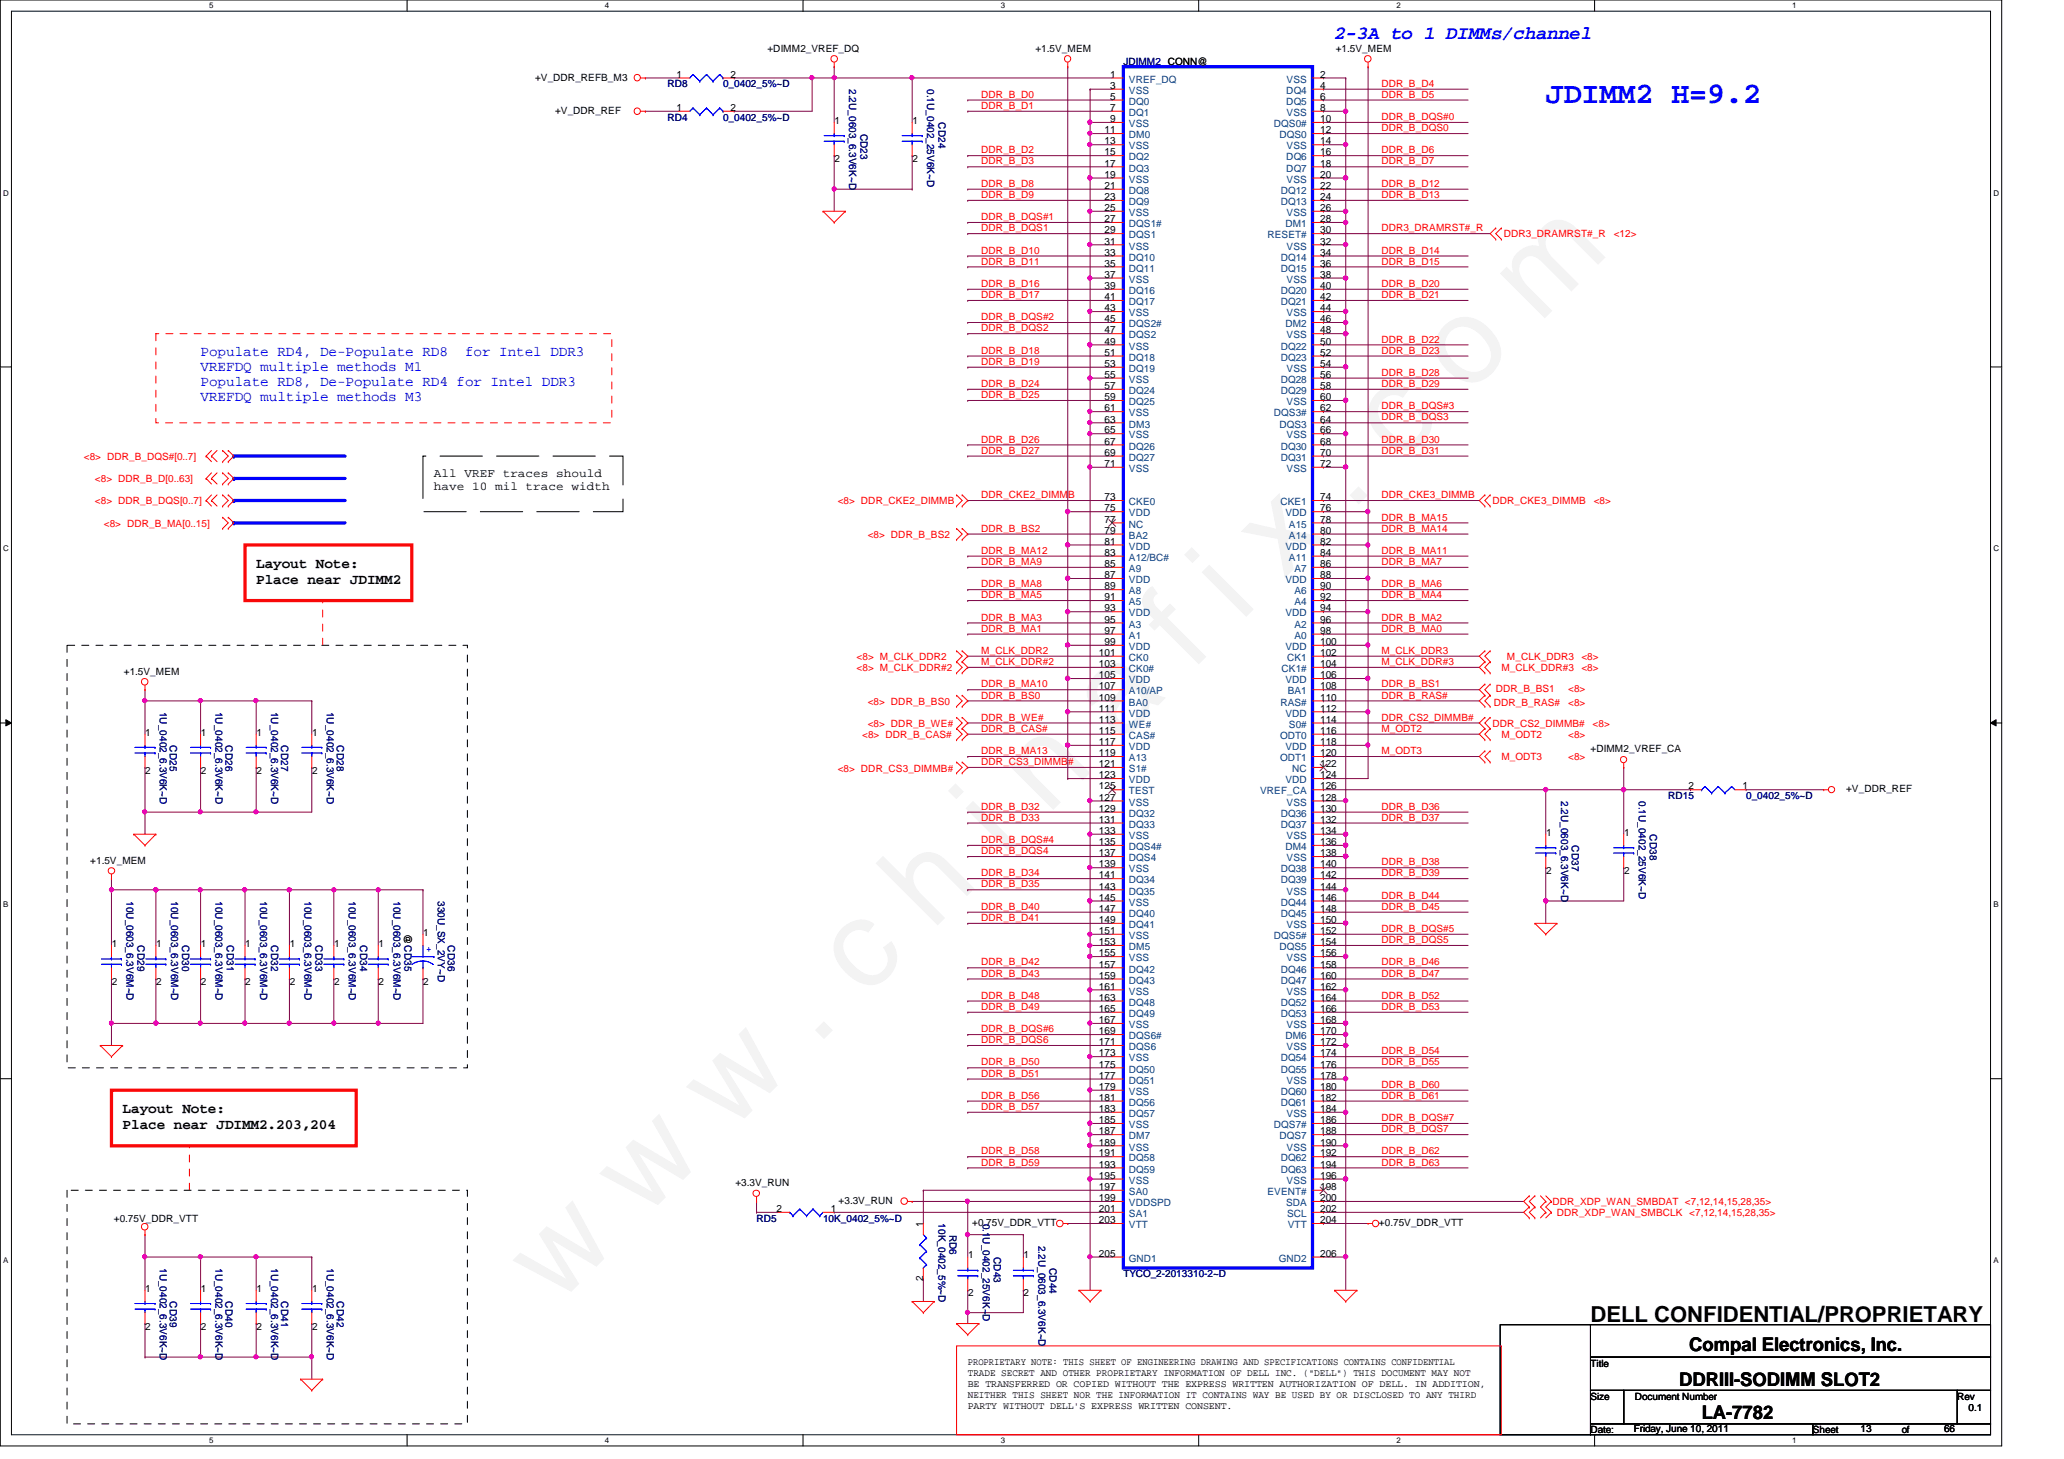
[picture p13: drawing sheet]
<svg xmlns="http://www.w3.org/2000/svg" width="297mm" height="210mm" viewBox="0 0 297 210" stroke-linecap="round" stroke-linejoin="round" font-family="sans-serif">
<defs><g id="words">
<text font-size="17.6" fill="#f0f" x="80.1" y="188" transform="rotate(-45 80.1 188)">w w w . c h i n a f i x . c o m</text>
<text font-size="4.3" fill="#00f" x="222.5" y="14.8">JDIMM2 H=9.2</text>
<text font-size="3.2" x="228.9" y="190.2">DELL CONFIDENTIAL/PROPRIETARY</text>
<text font-size="2.7" fill="#00f" x="192.1" y="5.5">2-3A to 1 DIMMs/channel</text>
<g font-size="2.7">
<text x="243.1" y="194.4">Compal Electronics, Inc.</text>
<text x="241.7" y="199.4">DDRIII-SODIMM SLOT2</text>
<text x="244.9" y="204.2">LA-7782</text>
</g>
<g font-size="2.1" fill="#00f">
<text x="28.9" y="51.2">Populate RD4, De-Populate RD8</text>
<text x="28.9" y="53.4">VREFDQ multiple methods M1</text>
<text x="66.9" y="51.2">for Intel DDR3</text>
<text x="28.9" y="55.5">Populate RD8, De-Populate RD4 for Intel DDR3</text>
<text x="28.9" y="57.7">VREFDQ multiple methods M3</text>
</g>
<g font-size="2.1">
<text x="36.9" y="81.7">Layout Note:</text>
<text x="36.9" y="84">Place near JDIMM2</text>
<text x="17.6" y="160.1">Layout Note:</text>
<text x="17.6" y="162.4">Place near JDIMM2.203,204</text>
</g>
<g font-size="1.7">
<text x="62.4" y="68.6">All VREF traces should</text>
<text x="62.4" y="70.5">have 10 mil trace width</text>
</g>
<g font-size="1.4">
<text x="77" y="11.6">+V_DDR_REFB_M3</text>
<text x="97.4" y="11.2">1</text>
<text x="105.2" y="11.2">2</text>
<text x="110.4" y="7.5">+DIMM2_VREF_DQ</text>
<text x="149" y="7.5">+1.5V_MEM</text>
<text x="159.8" y="11.2">1</text>
<text x="190" y="11.2">2</text>
<text x="192.2" y="7.5">+1.5V_MEM</text>
<text x="79.9" y="16.4">+V_DDR_REF</text>
<text x="97.4" y="16">1</text>
<text x="105.2" y="16">2</text>
<text x="120.1" y="17.8">1</text>
<text x="131.3" y="17.8">1</text>
<text x="159.8" y="12.8">3</text>
<text x="159.8" y="14.4">5</text>
<text x="159.8" y="16">7</text>
<text x="159.8" y="17.6">9</text>
<text x="190" y="16">8</text>
<text x="190" y="17.6">10</text>
<text x="190" y="12.8">4</text>
<text x="190" y="14.4">6</text>
<text x="120.1" y="23.3">2</text>
<text x="131.3" y="23.3">2</text>
<text x="159" y="19.2">11</text>
<text x="159" y="20.8">13</text>
<text x="159" y="22.4">15</text>
<text x="159" y="24">17</text>
<text x="190" y="19.2">12</text>
<text x="190" y="20.8">14</text>
<text x="190" y="22.4">16</text>
<text x="190" y="24">18</text>
<text x="159" y="25.6">19</text>
<text x="159" y="27.2">21</text>
<text x="159" y="28.8">23</text>
<text x="190" y="27.2">22</text>
<text x="190" y="28.8">24</text>
<text x="190" y="25.6">20</text>
<text x="159" y="30.4">25</text>
<text x="159" y="32">27</text>
<text x="159" y="33.6">29</text>
<text x="159" y="35.2">31</text>
<text x="190" y="33.6">30</text>
<text x="190" y="30.4">26</text>
<text x="190" y="35.2">32</text>
<text x="190" y="32">28</text>
<text x="159" y="36.8">33</text>
<text x="159" y="38.4">35</text>
<text x="159" y="40">37</text>
<text x="159" y="41.6">39</text>
<text x="190" y="36.8">34</text>
<text x="190" y="38.4">36</text>
<text x="190" y="41.6">40</text>
<text x="190" y="40">38</text>
<text x="159" y="43.2">41</text>
<text x="159" y="44.8">43</text>
<text x="159" y="46.4">45</text>
<text x="159" y="48">47</text>
<text x="190" y="43.2">42</text>
<text x="190" y="44.8">44</text>
<text x="190" y="48">48</text>
<text x="190" y="46.4">46</text>
<text x="159" y="49.6">49</text>
<text x="159" y="51.2">51</text>
<text x="159" y="52.8">53</text>
<text x="190" y="49.6">50</text>
<text x="190" y="51.2">52</text>
<text x="190" y="52.8">54</text>
<text x="159" y="54.4">55</text>
<text x="159" y="56">57</text>
<text x="159" y="57.6">59</text>
<text x="159" y="59.2">61</text>
<text x="190" y="54.4">56</text>
<text x="190" y="56">58</text>
<text x="190" y="57.6">60</text>
<text x="190" y="59.2">62</text>
<text x="159" y="60.8">63</text>
<text x="159" y="62.4">65</text>
<text x="159" y="64">67</text>
<text x="159" y="65.6">69</text>
<text x="190" y="64">68</text>
<text x="190" y="65.6">70</text>
<text x="190" y="60.8">64</text>
<text x="190" y="62.4">66</text>
<text x="159" y="67.2">71</text>
<text x="159" y="72">73</text>
<text x="190" y="72">74</text>
<text x="190" y="67.2">72</text>
<text x="159" y="73.6">75</text>
<text x="159" y="75.2">77</text>
<text x="159" y="76.8">79</text>
<text x="190" y="75.2">78</text>
<text x="190" y="76.8">80</text>
<text x="190" y="73.6">76</text>
<text x="159" y="78.4">81</text>
<text x="159" y="80">83</text>
<text x="159" y="81.6">85</text>
<text x="159" y="83.2">87</text>
<text x="190" y="80">84</text>
<text x="190" y="81.6">86</text>
<text x="190" y="78.4">82</text>
<text x="190" y="83.2">88</text>
<text x="159" y="84.8">89</text>
<text x="159" y="86.4">91</text>
<text x="159" y="88">93</text>
<text x="159" y="89.6">95</text>
<text x="190" y="84.8">90</text>
<text x="190" y="86.4">92</text>
<text x="190" y="89.6">96</text>
<text x="190" y="88">94</text>
<text x="158.2" y="94.4">101</text>
<text x="158.2" y="96">103</text>
<text x="159" y="91.2">97</text>
<text x="159" y="92.8">99</text>
<text x="190" y="94.4">102</text>
<text x="190" y="91.2">98</text>
<text x="190" y="92.8">100</text>
<text x="190" y="96">104</text>
<text x="17.8" y="97.1">+1.5V_MEM</text>
<text x="158.2" y="97.6">105</text>
<text x="158.2" y="99.2">107</text>
<text x="158.2" y="100.8">109</text>
<text x="190" y="100.8">110</text>
<text x="190" y="99.2">108</text>
<text x="190" y="97.6">106</text>
<text x="20.9" y="105.8">1</text>
<text x="28.9" y="105.8">1</text>
<text x="36.9" y="105.8">1</text>
<text x="44.9" y="105.8">1</text>
<text x="158.2" y="102.4">111</text>
<text x="158.2" y="104">113</text>
<text x="158.2" y="105.6">115</text>
<text x="158.2" y="107.2">117</text>
<text x="190" y="104">114</text>
<text x="190" y="105.6">116</text>
<text x="190" y="102.4">112</text>
<text x="190" y="107.2">118</text>
<text x="20.9" y="111.3">2</text>
<text x="28.9" y="111.3">2</text>
<text x="36.9" y="111.3">2</text>
<text x="44.9" y="111.3">2</text>
<text x="158.2" y="108.8">119</text>
<text x="158.2" y="110.4">121</text>
<text x="158.2" y="112">123</text>
<text x="158.2" y="113.6">125</text>
<text x="190" y="113.6">126</text>
<text x="190" y="108.8">120</text>
<text x="190" y="110.4">122</text>
<text x="190" y="112">124</text>
<text x="228.9" y="108.2">+DIMM2_VREF_CA</text>
<text x="243" y="113.6">2</text>
<text x="250.8" y="113.6">1</text>
<text x="158.2" y="115.2">127</text>
<text x="158.2" y="116.8">129</text>
<text x="158.2" y="118.4">131</text>
<text x="158.2" y="120">133</text>
<text x="190" y="116.8">130</text>
<text x="190" y="118.4">132</text>
<text x="190" y="115.2">128</text>
<text x="190" y="120">134</text>
<text x="265.7" y="114">+V_DDR_REF</text>
<text x="13" y="124.2">+1.5V_MEM</text>
<text x="158.2" y="121.6">135</text>
<text x="158.2" y="123.2">137</text>
<text x="158.2" y="124.8">139</text>
<text x="190" y="124.8">140</text>
<text x="190" y="123.2">138</text>
<text x="190" y="121.6">136</text>
<text x="222.5" y="120.2">1</text>
<text x="222.5" y="125.7">2</text>
<text x="233.7" y="120.2">1</text>
<text x="233.7" y="125.7">2</text>
<text x="158.2" y="126.4">141</text>
<text x="158.2" y="128">143</text>
<text x="158.2" y="129.6">145</text>
<text x="158.2" y="131.2">147</text>
<text x="190" y="126.4">142</text>
<text x="190" y="129.6">146</text>
<text x="190" y="131.2">148</text>
<text x="190" y="128">144</text>
<text x="16.1" y="136.2">1</text>
<text x="22.5" y="136.2">1</text>
<text x="28.9" y="136.2">1</text>
<text x="35.3" y="136.2">1</text>
<text x="41.7" y="136.2">1</text>
<text x="48.1" y="136.2">1</text>
<text x="54.5" y="136.2">1</text>
<text x="58.2" y="134.4" transform="rotate(90 58.2 134.4)">@CD35</text>
<text x="60.9" y="134.6">1</text>
<text x="158.2" y="132.8">149</text>
<text x="158.2" y="134.4">151</text>
<text x="158.2" y="136">153</text>
<text x="158.2" y="137.6">155</text>
<text x="190" y="136">154</text>
<text x="190" y="132.8">150</text>
<text x="190" y="134.4">152</text>
<text x="190" y="137.6">156</text>
<text x="16.1" y="141.7">2</text>
<text x="22.5" y="141.7">2</text>
<text x="28.9" y="141.7">2</text>
<text x="35.3" y="141.7">2</text>
<text x="41.7" y="141.7">2</text>
<text x="48.1" y="141.7">2</text>
<text x="54.5" y="141.7">2</text>
<text x="60.9" y="141.7">2</text>
<text x="158.2" y="139.2">157</text>
<text x="158.2" y="140.8">159</text>
<text x="158.2" y="142.4">161</text>
<text x="158.2" y="144">163</text>
<text x="190" y="139.2">158</text>
<text x="190" y="140.8">160</text>
<text x="190" y="144">164</text>
<text x="190" y="142.4">162</text>
<text x="158.2" y="145.6">165</text>
<text x="158.2" y="147.2">167</text>
<text x="158.2" y="148.8">169</text>
<text x="190" y="145.6">166</text>
<text x="190" y="147.2">168</text>
<text x="190" y="148.8">170</text>
<text x="158.2" y="150.4">171</text>
<text x="158.2" y="152">173</text>
<text x="158.2" y="153.6">175</text>
<text x="158.2" y="155.2">177</text>
<text x="190" y="152">174</text>
<text x="190" y="153.6">176</text>
<text x="190" y="150.4">172</text>
<text x="190" y="155.2">178</text>
<text x="158.2" y="156.8">179</text>
<text x="158.2" y="158.4">181</text>
<text x="158.2" y="160">183</text>
<text x="158.2" y="161.6">185</text>
<text x="190" y="156.8">180</text>
<text x="190" y="158.4">182</text>
<text x="190" y="160">184</text>
<text x="190" y="161.6">186</text>
<text x="158.2" y="163.2">187</text>
<text x="158.2" y="164.8">189</text>
<text x="158.2" y="166.4">191</text>
<text x="158.2" y="168">193</text>
<text x="190" y="166.4">192</text>
<text x="190" y="168">194</text>
<text x="190" y="163.2">188</text>
<text x="190" y="164.8">190</text>
<text x="105.8" y="170.6">+3.3V_RUN</text>
<text x="120.7" y="173.2">+3.3V_RUN</text>
<text x="158.2" y="169.6">195</text>
<text x="158.2" y="171.2">197</text>
<text x="158.2" y="172.8">199</text>
<text x="190" y="171.2">198</text>
<text x="190" y="169.6">196</text>
<text x="190" y="172.8">200</text>
<text x="16.4" y="175.8">+0.75V_DDR_VTT</text>
<text x="111.8" y="174.4">2</text>
<text x="119.5" y="174.4">1</text>
<text x="132.8" y="176.5" transform="rotate(-90 132.8 176.5)">1</text>
<text x="139.9" y="176.4">+0.75V_DDR_VTT</text>
<text x="158.2" y="174.4">201</text>
<text x="158.2" y="176">203</text>
<text x="190" y="176">204</text>
<text x="190" y="174.4">202</text>
<text x="198.5" y="176.4">+0.75V_DDR_VTT</text>
<text x="20.9" y="185.8">1</text>
<text x="28.9" y="185.8">1</text>
<text x="36.9" y="185.8">1</text>
<text x="44.9" y="185.8">1</text>
<text x="132.8" y="184.3" transform="rotate(-90 132.8 184.3)">2</text>
<text x="139.3" y="181">1</text>
<text x="147.3" y="181">1</text>
<text x="158.2" y="180.8">205</text>
<text x="190" y="180.8">206</text>
<text x="20.9" y="191.3">2</text>
<text x="28.9" y="191.3">2</text>
<text x="36.9" y="191.3">2</text>
<text x="44.9" y="191.3">2</text>
<text x="139.3" y="186.5">2</text>
<text x="147.3" y="186.5">2</text>
<text x="139.3" y="196.4">PROPRIETARY NOTE: THIS SHEET OF ENGINEERING DRAWING AND SPECIFICATIONS CONTAINS CONFIDENTIAL</text>
<text x="139.3" y="198">TRADE SECRET AND OTHER PROPRIETARY INFORMATION OF DELL INC. (&quot;DELL&quot;) THIS DOCUMENT MAY NOT</text>
<text x="228.9" y="196.6">Title</text>
<text x="139.3" y="201.1">NEITHER THIS SHEET NOR THE INFORMATION IT CONTAINS WAY BE USED BY OR DISCLOSED TO ANY THIRD</text>
<text x="139.3" y="199.6">BE TRANSFERRED OR COPIED WITHOUT THE EXPRESS WRITTEN AUTHORIZATION OF DELL. IN ADDITION,</text>
<text x="139.3" y="202.7">PARTY WITHOUT DELL'S EXPRESS WRITTEN CONSENT.</text>
<text x="228.9" y="201.4">Size</text>
<text x="235.3" y="201.4">Document Number</text>
<text x="281.7" y="201.4">Rev</text>
<text x="283.3" y="203">0.1</text>
<text x="228.9" y="206.2">Date:</text>
<text x="235.1" y="206">Friday, June 10, 2011</text>
<text x="260.9" y="206.2">Sheet</text>
<text x="267.8" y="206">13</text>
<text x="273.7" y="206.2">of</text>
<text x="279.8" y="206">66</text>
</g>
<g font-size="1.4" fill="#000080">
<text x="161.7" y="9.4">JDIMM2 CONN@</text>
<text x="96.1" y="12.6">RD8</text>
<text x="96.1" y="17.4">RD4</text>
<text x="104.1" y="12.6">0_0402_5%~D</text>
<text x="104.1" y="17.4">0_0402_5%~D</text>
<text x="122.2" y="12.8" transform="rotate(90 122.2 12.8)">2.2U_0603_6.3V6K~D</text>
<text x="133.4" y="12.8" transform="rotate(90 133.4 12.8)">0.1U_0402_25V6K~D</text>
<text x="135" y="17.6" transform="rotate(90 135 17.6)">CD24</text>
<text x="123.8" y="19.2" transform="rotate(90 123.8 19.2)">CD23</text>
<text x="23" y="102.4" transform="rotate(90 23 102.4)">1U_0402_6.3V6K~D</text>
<text x="24.5" y="107.2" transform="rotate(90 24.5 107.2)">CD25</text>
<text x="31" y="102.4" transform="rotate(90 31 102.4)">1U_0402_6.3V6K~D</text>
<text x="32.5" y="107.2" transform="rotate(90 32.5 107.2)">CD26</text>
<text x="39" y="102.4" transform="rotate(90 39 102.4)">1U_0402_6.3V6K~D</text>
<text x="40.5" y="107.2" transform="rotate(90 40.5 107.2)">CD27</text>
<text x="47" y="102.4" transform="rotate(90 47 102.4)">1U_0402_6.3V6K~D</text>
<text x="48.5" y="107.2" transform="rotate(90 48.5 107.2)">CD28</text>
<text x="224.7" y="115.2" transform="rotate(90 224.7 115.2)">2.2U_0603_6.3V6K~D</text>
<text x="235.8" y="115.2" transform="rotate(90 235.8 115.2)">0.1U_0402_25V6K~D</text>
<text x="240.1" y="115">RD15</text>
<text x="251.3" y="115">0_0402_5%~D</text>
<text x="226.2" y="121.6" transform="rotate(90 226.2 121.6)">CD37</text>
<text x="237.4" y="120" transform="rotate(90 237.4 120)">CD38</text>
<text x="18.2" y="129.6" transform="rotate(90 18.2 129.6)">10U_0603_6.3V6M~D</text>
<text x="24.6" y="129.6" transform="rotate(90 24.6 129.6)">10U_0603_6.3V6M~D</text>
<text x="31" y="129.6" transform="rotate(90 31 129.6)">10U_0603_6.3V6M~D</text>
<text x="37.4" y="129.6" transform="rotate(90 37.4 129.6)">10U_0603_6.3V6M~D</text>
<text x="43.8" y="129.6" transform="rotate(90 43.8 129.6)">10U_0603_6.3V6M~D</text>
<text x="50.2" y="129.6" transform="rotate(90 50.2 129.6)">10U_0603_6.3V6M~D</text>
<text x="56.6" y="129.6" transform="rotate(90 56.6 129.6)">10U_0603_6.3V6M~D</text>
<text x="63" y="129.6" transform="rotate(90 63 129.6)">330U_SX_2VY~D</text>
<text x="19.8" y="136" transform="rotate(90 19.8 136)">CD29</text>
<text x="26.2" y="136" transform="rotate(90 26.2 136)">CD30</text>
<text x="32.6" y="136" transform="rotate(90 32.6 136)">CD31</text>
<text x="39" y="136" transform="rotate(90 39 136)">CD32</text>
<text x="45.4" y="136" transform="rotate(90 45.4 136)">CD33</text>
<text x="51.8" y="136" transform="rotate(90 51.8 136)">CD34</text>
<text x="64.5" y="136" transform="rotate(90 64.5 136)">CD36</text>
<text x="108.9" y="175.8">RD5</text>
<text x="118.4" y="175.8">10K_0402_5%~D</text>
<text x="135" y="176" transform="rotate(90 135 176)">10K_0402_5%~D</text>
<text x="136.6" y="177.6" transform="rotate(90 136.6 177.6)">RD6</text>
<text x="141.4" y="176" transform="rotate(90 141.4 176)">0.1U_0402_25V6K~D</text>
<text x="149.4" y="179.2" transform="rotate(90 149.4 179.2)">2.2U_0603_6.3V6K~D</text>
<text x="23" y="182.4" transform="rotate(90 23 182.4)">1U_0402_6.3V6K~D</text>
<text x="31" y="182.4" transform="rotate(90 31 182.4)">1U_0402_6.3V6K~D</text>
<text x="39" y="182.4" transform="rotate(90 39 182.4)">1U_0402_6.3V6K~D</text>
<text x="47" y="182.4" transform="rotate(90 47 182.4)">1U_0402_6.3V6K~D</text>
<text x="143" y="180.8" transform="rotate(90 143 180.8)">CD43</text>
<text x="151" y="182.4" transform="rotate(90 151 182.4)">CD44</text>
<text x="161.7" y="183.8">TYCO_2-2013310-2~D</text>
<text x="24.5" y="187.2" transform="rotate(90 24.5 187.2)">CD39</text>
<text x="32.5" y="187.2" transform="rotate(90 32.5 187.2)">CD40</text>
<text x="40.5" y="187.2" transform="rotate(90 40.5 187.2)">CD41</text>
<text x="48.5" y="187.2" transform="rotate(90 48.5 187.2)">CD42</text>
</g>
<g font-size="1.4" fill="#004080">
<text x="162.5" y="11.9">VREF_DQ</text>
<text x="185.2" y="11.9">VSS</text>
<text x="162.5" y="13.5">VSS</text>
<text x="162.5" y="15.1">DQ0</text>
<text x="162.5" y="16.7">DQ1</text>
<text x="185.1" y="13.5">DQ4</text>
<text x="185.1" y="15.1">DQ5</text>
<text x="185.2" y="16.7">VSS</text>
<text x="162.5" y="18.3">VSS</text>
<text x="162.5" y="19.9">DM0</text>
<text x="162.5" y="21.5">VSS</text>
<text x="162.5" y="23.1">DQ2</text>
<text x="183.3" y="18.3">DQS0#</text>
<text x="184.1" y="19.9">DQS0</text>
<text x="185.1" y="23.1">DQ6</text>
<text x="185.2" y="21.5">VSS</text>
<text x="162.5" y="24.7">DQ3</text>
<text x="162.5" y="26.3">VSS</text>
<text x="162.5" y="27.9">DQ8</text>
<text x="162.5" y="29.5">DQ9</text>
<text x="184.3" y="27.9">DQ12</text>
<text x="184.3" y="29.5">DQ13</text>
<text x="185.1" y="24.7">DQ7</text>
<text x="185.2" y="26.3">VSS</text>
<text x="162.5" y="31.1">VSS</text>
<text x="162.5" y="32.7">DQS1#</text>
<text x="162.5" y="34.3">DQS1</text>
<text x="162.5" y="35.9">VSS</text>
<text x="182.4" y="34.3">RESET#</text>
<text x="185" y="32.7">DM1</text>
<text x="185.2" y="31.1">VSS</text>
<text x="185.2" y="35.9">VSS</text>
<text x="162.5" y="37.5">DQ10</text>
<text x="162.5" y="39.1">DQ11</text>
<text x="162.5" y="40.7">VSS</text>
<text x="184.3" y="37.5">DQ14</text>
<text x="184.3" y="39.1">DQ15</text>
<text x="185.2" y="40.7">VSS</text>
<text x="162.5" y="42.3">DQ16</text>
<text x="162.5" y="43.9">DQ17</text>
<text x="162.5" y="45.5">VSS</text>
<text x="162.5" y="47.1">DQS2#</text>
<text x="184.3" y="42.3">DQ20</text>
<text x="184.3" y="43.9">DQ21</text>
<text x="185" y="47.1">DM2</text>
<text x="185.2" y="45.5">VSS</text>
<text x="162.5" y="48.7">DQS2</text>
<text x="162.5" y="50.3">VSS</text>
<text x="162.5" y="51.9">DQ18</text>
<text x="162.5" y="53.5">DQ19</text>
<text x="184.3" y="50.3">DQ22</text>
<text x="184.3" y="51.9">DQ23</text>
<text x="185.2" y="48.7">VSS</text>
<text x="185.2" y="53.5">VSS</text>
<text x="162.5" y="55.1">VSS</text>
<text x="162.5" y="56.7">DQ24</text>
<text x="162.5" y="58.3">DQ25</text>
<text x="162.5" y="59.9">VSS</text>
<text x="183.3" y="59.9">DQS3#</text>
<text x="184.3" y="55.1">DQ28</text>
<text x="184.3" y="56.7">DQ29</text>
<text x="185.2" y="58.3">VSS</text>
<text x="162.5" y="61.5">DM3</text>
<text x="162.5" y="63.1">VSS</text>
<text x="162.5" y="64.7">DQ26</text>
<text x="184.1" y="61.5">DQS3</text>
<text x="184.3" y="64.7">DQ30</text>
<text x="185.2" y="63.1">VSS</text>
<text x="162.5" y="66.3">DQ27</text>
<text x="162.5" y="67.9">VSS</text>
<text x="184.3" y="66.3">DQ31</text>
<text x="185.2" y="67.9">VSS</text>
<text x="162.5" y="72.7">CKE0</text>
<text x="162.5" y="74.3">VDD</text>
<text x="162.5" y="75.9">NC</text>
<text x="162.5" y="77.5">BA2</text>
<text x="184.3" y="72.7">CKE1</text>
<text x="185" y="74.3">VDD</text>
<text x="185.5" y="75.9">A15</text>
<text x="185.5" y="77.5">A14</text>
<text x="162.5" y="79.1">VDD</text>
<text x="162.5" y="80.7">A12/BC#</text>
<text x="162.5" y="82.3">A9</text>
<text x="162.5" y="83.9">VDD</text>
<text x="185" y="79.1">VDD</text>
<text x="185" y="83.9">VDD</text>
<text x="185.5" y="80.7">A11</text>
<text x="186.3" y="82.3">A7</text>
<text x="162.5" y="85.5">A8</text>
<text x="162.5" y="87.1">A5</text>
<text x="162.5" y="88.7">VDD</text>
<text x="185" y="88.7">VDD</text>
<text x="186.3" y="85.5">A6</text>
<text x="186.3" y="87.1">A4</text>
<text x="162.5" y="90.3">A3</text>
<text x="162.5" y="91.9">A1</text>
<text x="162.5" y="93.5">VDD</text>
<text x="162.5" y="95.1">CK0</text>
<text x="185" y="93.5">VDD</text>
<text x="185.2" y="95.1">CK1</text>
<text x="186.3" y="90.3">A2</text>
<text x="186.3" y="91.9">A0</text>
<text x="162.5" y="96.7">CK0#</text>
<text x="162.5" y="98.3">VDD</text>
<text x="162.5" y="99.9">A10/AP</text>
<text x="162.5" y="101.5">BA0</text>
<text x="184.3" y="101.5">RAS#</text>
<text x="184.4" y="96.7">CK1#</text>
<text x="185" y="98.3">VDD</text>
<text x="185.3" y="99.9">BA1</text>
<text x="162.5" y="103.1">VDD</text>
<text x="162.5" y="104.7">WE#</text>
<text x="162.5" y="106.3">CAS#</text>
<text x="162.5" y="107.9">VDD</text>
<text x="184.2" y="106.3">ODT0</text>
<text x="185" y="103.1">VDD</text>
<text x="185" y="107.9">VDD</text>
<text x="185.5" y="104.7">S0#</text>
<text x="162.5" y="109.5">A13</text>
<text x="162.5" y="111.1">S1#</text>
<text x="162.5" y="112.7">VDD</text>
<text x="184.2" y="109.5">ODT1</text>
<text x="185" y="112.7">VDD</text>
<text x="186" y="111.1">NC</text>
<text x="162.5" y="114.3">TEST</text>
<text x="162.5" y="115.9">VSS</text>
<text x="162.5" y="117.5">DQ32</text>
<text x="162.5" y="119.1">DQ33</text>
<text x="181.4" y="114.3">VREF_CA</text>
<text x="184.3" y="117.5">DQ36</text>
<text x="184.3" y="119.1">DQ37</text>
<text x="185.2" y="115.9">VSS</text>
<text x="162.5" y="120.7">VSS</text>
<text x="162.5" y="122.3">DQS4#</text>
<text x="162.5" y="123.9">DQS4</text>
<text x="162.5" y="125.5">VSS</text>
<text x="184.3" y="125.5">DQ38</text>
<text x="185" y="122.3">DM4</text>
<text x="185.2" y="120.7">VSS</text>
<text x="185.2" y="123.9">VSS</text>
<text x="162.5" y="127.1">DQ34</text>
<text x="162.5" y="128.7">DQ35</text>
<text x="162.5" y="130.3">VSS</text>
<text x="162.5" y="131.9">DQ40</text>
<text x="184.3" y="127.1">DQ39</text>
<text x="184.3" y="130.3">DQ44</text>
<text x="184.3" y="131.9">DQ45</text>
<text x="185.2" y="128.7">VSS</text>
<text x="162.5" y="133.5">DQ41</text>
<text x="162.5" y="135.1">VSS</text>
<text x="162.5" y="136.7">DM5</text>
<text x="183.3" y="135.1">DQS5#</text>
<text x="184.1" y="136.7">DQS5</text>
<text x="185.2" y="133.5">VSS</text>
<text x="162.5" y="138.3">VSS</text>
<text x="162.5" y="139.9">DQ42</text>
<text x="162.5" y="141.5">DQ43</text>
<text x="162.5" y="143.1">VSS</text>
<text x="184.3" y="139.9">DQ46</text>
<text x="184.3" y="141.5">DQ47</text>
<text x="185.2" y="138.3">VSS</text>
<text x="185.2" y="143.1">VSS</text>
<text x="162.5" y="144.7">DQ48</text>
<text x="162.5" y="146.3">DQ49</text>
<text x="162.5" y="147.9">VSS</text>
<text x="162.5" y="149.5">DQS6#</text>
<text x="184.3" y="144.7">DQ52</text>
<text x="184.3" y="146.3">DQ53</text>
<text x="185" y="149.5">DM6</text>
<text x="185.2" y="147.9">VSS</text>
<text x="162.5" y="151.1">DQS6</text>
<text x="162.5" y="152.7">VSS</text>
<text x="162.5" y="154.3">DQ50</text>
<text x="162.5" y="155.9">DQ51</text>
<text x="184.3" y="152.7">DQ54</text>
<text x="184.3" y="154.3">DQ55</text>
<text x="185.2" y="151.1">VSS</text>
<text x="185.2" y="155.9">VSS</text>
<text x="162.5" y="157.5">VSS</text>
<text x="162.5" y="159.1">DQ56</text>
<text x="162.5" y="160.7">DQ57</text>
<text x="184.3" y="157.5">DQ60</text>
<text x="184.3" y="159.1">DQ61</text>
<text x="185.2" y="160.7">VSS</text>
<text x="162.5" y="162.3">VSS</text>
<text x="162.5" y="163.9">DM7</text>
<text x="162.5" y="165.5">VSS</text>
<text x="162.5" y="167.1">DQ58</text>
<text x="183.3" y="162.3">DQS7#</text>
<text x="184.1" y="163.9">DQS7</text>
<text x="184.3" y="167.1">DQ62</text>
<text x="185.2" y="165.5">VSS</text>
<text x="162.5" y="168.7">DQ59</text>
<text x="162.5" y="170.3">VSS</text>
<text x="162.5" y="171.9">SA0</text>
<text x="162.5" y="173.5">VDDSPD</text>
<text x="182.4" y="171.9">EVENT#</text>
<text x="184.3" y="168.7">DQ63</text>
<text x="185.1" y="173.5">SDA</text>
<text x="185.2" y="170.3">VSS</text>
<text x="162.5" y="175.1">SA1</text>
<text x="162.5" y="176.7">VTT</text>
<text x="185.2" y="175.1">SCL</text>
<text x="185.3" y="176.7">VTT</text>
<text x="162.5" y="181.5">GND1</text>
<text x="184.1" y="181.5">GND2</text>
</g>
<g font-size="1.4" fill="#f00">
<text x="141.2" y="14.1">DDR_B_D0</text>
<text x="141.2" y="15.7">DDR_B_D1</text>
<text x="198.8" y="14.1">DDR_B_D5</text>
<text x="198.8" y="12.5">DDR_B_D4</text>
<text x="198.8" y="17.3">DDR_B_DQS#0</text>
<text x="141.2" y="22.1">DDR_B_D2</text>
<text x="141.2" y="23.7">DDR_B_D3</text>
<text x="198.8" y="23.7">DDR_B_D7</text>
<text x="198.8" y="22.1">DDR_B_D6</text>
<text x="198.8" y="18.9">DDR_B_DQS0</text>
<text x="141.2" y="26.9">DDR_B_D8</text>
<text x="141.2" y="28.5">DDR_B_D9</text>
<text x="198.8" y="26.9">DDR_B_D12</text>
<text x="198.8" y="28.5">DDR_B_D13</text>
<text x="141.2" y="33.3">DDR_B_DQS1</text>
<text x="141.2" y="31.7">DDR_B_DQS#1</text>
<text x="198.8" y="33.3">DDR3_DRAMRST#_R</text>
<text x="216.4" y="34.2">DDR3_DRAMRST#_R</text>
<text x="232.2" y="34.2">&lt;12&gt;</text>
<text x="141.2" y="36.5">DDR_B_D10</text>
<text x="141.2" y="38.1">DDR_B_D11</text>
<text x="141.2" y="41.3">DDR_B_D16</text>
<text x="198.8" y="41.3">DDR_B_D20</text>
<text x="198.8" y="36.5">DDR_B_D14</text>
<text x="198.8" y="38.1">DDR_B_D15</text>
<text x="141.2" y="46.1">DDR_B_DQS#2</text>
<text x="141.2" y="47.7">DDR_B_DQS2</text>
<text x="141.2" y="42.9">DDR_B_D17</text>
<text x="198.8" y="42.9">DDR_B_D21</text>
<text x="141.2" y="52.5">DDR_B_D19</text>
<text x="141.2" y="50.9">DDR_B_D18</text>
<text x="198.8" y="49.3">DDR_B_D22</text>
<text x="198.8" y="50.9">DDR_B_D23</text>
<text x="141.2" y="55.7">DDR_B_D24</text>
<text x="141.2" y="57.3">DDR_B_D25</text>
<text x="198.8" y="58.9">DDR_B_DQS#3</text>
<text x="198.8" y="54.1">DDR_B_D28</text>
<text x="198.8" y="55.7">DDR_B_D29</text>
<text x="141.2" y="65.3">DDR_B_D27</text>
<text x="141.2" y="63.7">DDR_B_D26</text>
<text x="198.8" y="60.5">DDR_B_DQS3</text>
<text x="198.8" y="63.7">DDR_B_D30</text>
<text x="198.8" y="65.3">DDR_B_D31</text>
<text x="12.1" y="66.2">&lt;8&gt; DDR_B_DQS#[0..7]</text>
<text x="13.7" y="69.4">&lt;8&gt; DDR_B_D[0..63]</text>
<text x="141.2" y="71.7">DDR_CKE2_DIMMB</text>
<text x="198.8" y="71.7">DDR_CKE3_DIMMB</text>
<text x="13.7" y="72.6">&lt;8&gt; DDR_B_DQS[0..7]</text>
<text x="14.9" y="75.8">&lt;8&gt; DDR_B_MA[0..15]</text>
<text x="120.6" y="72.6">&lt;8&gt; DDR_CKE2_DIMMB</text>
<text x="124.9" y="77.4">&lt;8&gt; DDR_B_BS2</text>
<text x="141.2" y="76.5">DDR_B_BS2</text>
<text x="198.8" y="76.5">DDR_B_MA14</text>
<text x="198.8" y="74.9">DDR_B_MA15</text>
<text x="214.8" y="72.6">DDR_CKE3_DIMMB</text>
<text x="229.4" y="72.6">&lt;8&gt;</text>
<text x="141.2" y="79.7">DDR_B_MA12</text>
<text x="141.2" y="81.3">DDR_B_MA9</text>
<text x="198.8" y="81.3">DDR_B_MA7</text>
<text x="198.8" y="79.7">DDR_B_MA11</text>
<text x="141.2" y="89.3">DDR_B_MA3</text>
<text x="141.2" y="84.5">DDR_B_MA8</text>
<text x="141.2" y="86.1">DDR_B_MA5</text>
<text x="198.8" y="84.5">DDR_B_MA6</text>
<text x="198.8" y="86.1">DDR_B_MA4</text>
<text x="198.8" y="89.3">DDR_B_MA2</text>
<text x="123.3" y="95">&lt;8&gt; M_CLK_DDR2</text>
<text x="141.2" y="90.9">DDR_B_MA1</text>
<text x="141.2" y="94.1">M_CLK_DDR2</text>
<text x="141.2" y="95.7">M_CLK_DDR#2</text>
<text x="198.8" y="94.1">M_CLK_DDR3</text>
<text x="198.8" y="95.7">M_CLK_DDR#3</text>
<text x="198.8" y="90.9">DDR_B_MA0</text>
<text x="216.9" y="95">M_CLK_DDR3</text>
<text x="227.6" y="95">&lt;8&gt;</text>
<text x="123.3" y="96.6">&lt;8&gt; M_CLK_DDR#2</text>
<text x="124.9" y="101.4">&lt;8&gt; DDR_B_BS0</text>
<text x="141.2" y="100.5">DDR_B_BS0</text>
<text x="141.2" y="98.9">DDR_B_MA10</text>
<text x="198.8" y="98.9">DDR_B_BS1</text>
<text x="198.8" y="100.5">DDR_B_RAS#</text>
<text x="215" y="101.5">DDR_B_RAS#</text>
<text x="215.3" y="99.6">DDR_B_BS1</text>
<text x="216.1" y="96.6">M_CLK_DDR#3</text>
<text x="225.7" y="99.6">&lt;8&gt;</text>
<text x="225.7" y="101.5">&lt;8&gt;</text>
<text x="227.6" y="96.6">&lt;8&gt;</text>
<text x="124.1" y="106.2">&lt;8&gt; DDR_B_CAS#</text>
<text x="124.9" y="104.6">&lt;8&gt; DDR_B_WE#</text>
<text x="141.2" y="103.7">DDR_B_WE#</text>
<text x="141.2" y="105.3">DDR_B_CAS#</text>
<text x="198.8" y="105.3">M_ODT2</text>
<text x="198.8" y="103.7">DDR_CS2_DIMMB#</text>
<text x="214.8" y="104.6">DDR_CS2_DIMMB#</text>
<text x="216.1" y="106.2">M_ODT2</text>
<text x="225.7" y="106.2">&lt;8&gt;</text>
<text x="229.2" y="104.6">&lt;8&gt;</text>
<text x="120.6" y="111">&lt;8&gt; DDR_CS3_DIMMB#</text>
<text x="141.2" y="110.1">DDR_CS3_DIMMB#</text>
<text x="141.2" y="108.5">DDR_B_MA13</text>
<text x="198.8" y="108.5">M_ODT3</text>
<text x="216.1" y="109.4">M_ODT3</text>
<text x="225.7" y="109.4">&lt;8&gt;</text>
<text x="141.2" y="116.5">DDR_B_D32</text>
<text x="141.2" y="118.1">DDR_B_D33</text>
<text x="198.8" y="118.1">DDR_B_D37</text>
<text x="198.8" y="116.5">DDR_B_D36</text>
<text x="141.2" y="122.9">DDR_B_DQS4</text>
<text x="141.2" y="121.3">DDR_B_DQS#4</text>
<text x="198.8" y="124.5">DDR_B_D38</text>
<text x="141.2" y="130.9">DDR_B_D40</text>
<text x="141.2" y="126.1">DDR_B_D34</text>
<text x="141.2" y="127.7">DDR_B_D35</text>
<text x="198.8" y="129.3">DDR_B_D44</text>
<text x="198.8" y="130.9">DDR_B_D45</text>
<text x="198.8" y="126.1">DDR_B_D39</text>
<text x="141.2" y="132.5">DDR_B_D41</text>
<text x="198.8" y="134.1">DDR_B_DQS#5</text>
<text x="198.8" y="135.7">DDR_B_DQS5</text>
<text x="141.2" y="140.5">DDR_B_D43</text>
<text x="141.2" y="143.7">DDR_B_D48</text>
<text x="141.2" y="138.9">DDR_B_D42</text>
<text x="198.8" y="143.7">DDR_B_D52</text>
<text x="198.8" y="138.9">DDR_B_D46</text>
<text x="198.8" y="140.5">DDR_B_D47</text>
<text x="141.2" y="145.3">DDR_B_D49</text>
<text x="141.2" y="148.5">DDR_B_DQS#6</text>
<text x="198.8" y="145.3">DDR_B_D53</text>
<text x="141.2" y="150.1">DDR_B_DQS6</text>
<text x="141.2" y="153.3">DDR_B_D50</text>
<text x="141.2" y="154.9">DDR_B_D51</text>
<text x="198.8" y="151.7">DDR_B_D54</text>
<text x="198.8" y="153.3">DDR_B_D55</text>
<text x="141.2" y="159.7">DDR_B_D57</text>
<text x="141.2" y="158.1">DDR_B_D56</text>
<text x="198.8" y="158.1">DDR_B_D61</text>
<text x="198.8" y="161.3">DDR_B_DQS#7</text>
<text x="198.8" y="156.5">DDR_B_D60</text>
<text x="141.2" y="167.7">DDR_B_D59</text>
<text x="141.2" y="166.1">DDR_B_D58</text>
<text x="198.8" y="166.1">DDR_B_D62</text>
<text x="198.8" y="167.7">DDR_B_D63</text>
<text x="198.8" y="162.9">DDR_B_DQS7</text>
<text x="223.4" y="173.4">DDR_XDP_WAN_SMBDAT &lt;7,12,14,15,28,35&gt;</text>
<text x="224.1" y="175">DDR_XDP_WAN_SMBCLK &lt;7,12,14,15,28,35&gt;</text>
</g>
<text font-size="1.4" fill="#00f" x="61.3" y="137">+</text>
<g font-size="1.1">
<text x="30.1" y="1.1">5</text>
<text x="87" y="1.1">4</text>
<text x="144" y="1.1">3</text>
<text x="201" y="1.1">2</text>
<text x="257.9" y="1.1">1</text>
<text x=".5" y="28.2">D</text>
<text x="286.9" y="28.2">D</text>
<text x=".5" y="79.3">C</text>
<text x="286.9" y="79.3">C</text>
<text x=".5" y="130.6">B</text>
<text x="286.9" y="130.6">B</text>
<text x=".5" y="181.7">A</text>
<text x="286.9" y="181.7">A</text>
<text x="30.1" y="207.6">5</text>
<text x="87" y="207.6">4</text>
<text x="144" y="207.6">3</text>
<text x="201" y="207.6">2</text>
<text x="257.9" y="207.6">1</text>
</g>
</g></defs>
<path d="M0 0h288.1v208h-288.1zM1.6 1.6h284.9v204.8h-284.9z" fill="none" stroke="#000" stroke-width=".14"/>
<g fill="#fff">
<path d="M30.1 .2h.6v1.2h-.6z"/>
<path d="M30.1 206.6h.6v1.2h-.6z"/>
</g>
<path d="M58.6 0v1.6M58.6 206.4v1.6" fill="none" stroke="#000" stroke-width=".14"/>
<g fill="#fff">
<path d="M87 .2h.6v1.2h-.6z"/>
<path d="M87 206.6h.6v1.2h-.6z"/>
</g>
<path d="M115.6 0v1.6M115.6 206.4v1.6" fill="none" stroke="#000" stroke-width=".14"/>
<g fill="#fff">
<path d="M144 .2h.6v1.2h-.6z"/>
<path d="M144 206.6h.6v1.2h-.6z"/>
</g>
<path d="M172.5 0v1.6M172.5 206.4v1.6" fill="none" stroke="#000" stroke-width=".14"/>
<g fill="#fff">
<path d="M201 .2h.5v1.2h-.5z"/>
<path d="M201 206.6h.5v1.2h-.5z"/>
</g>
<path d="M229.5 0v1.6M229.5 206.4v1.6" fill="none" stroke="#000" stroke-width=".14"/>
<g fill="#fff">
<path d="M257.9 .2h.6v1.2h-.6z"/>
<path d="M257.9 206.6h.6v1.2h-.6z"/>
<path d="M.5 27.2h.7v1.2h-.7z"/>
<path d="M286.9 27.2h.8v1.2h-.8z"/>
<path d="M.5 78.4h.7v1.1h-.7z"/>
<path d="M286.9 78.4h.8v1.1h-.8z"/>
</g>
<path d="M0 52.8h1.6M286.5 52.8h1.6" fill="none" stroke="#000" stroke-width=".14"/>
<g fill="#fff">
<path d="M.5 129.6h.7v1.2h-.7z"/>
<path d="M286.9 129.6h.7v1.2h-.7z"/>
</g>
<path d="M0 104h1.6M.8 103.5l.8 .5-.8 .4zM286.5 104l.8-.5v.9zM286.5 104h1.6" fill="none" stroke="#000" stroke-width=".14"/>
<path d="M.8 103.5l.8 .5-.8 .4zM286.5 104l.8-.5v.9z" fill="#000"/>
<g fill="#fff">
<path d="M.5 180.8h.7v1.1h-.7z"/>
<path d="M286.9 180.8h.7v1.1h-.7z"/>
</g>
<path d="M0 155.2h1.6M286.5 155.2h1.6" fill="none" stroke="#000" stroke-width=".14"/>
<path d="M33.7 75.2h16" fill="none" stroke="#00f" stroke-width=".47"/>
<circle cx="33.7" cy="75.2" r=".23" fill="#00f"/>
<path d="M33.7 68.8h16" fill="none" stroke="#00f" stroke-width=".47"/>
<circle cx="33.7" cy="68.8" r=".23" fill="#00f"/>
<path d="M33.7 72h16" fill="none" stroke="#00f" stroke-width=".47"/>
<circle cx="33.7" cy="72" r=".23" fill="#00f"/>
<path d="M33.7 65.6h16" fill="none" stroke="#00f" stroke-width=".47"/>
<circle cx="33.7" cy="65.6" r=".23" fill="#00f"/>
<path d="M193.7 16h.1M193.7 16v4.8h-3.2M190.5 20.8h.1M28.9 100.8h.1M28.9 100.8v4.8" fill="none" stroke="#800040" stroke-width=".14"/>
<circle cx="193.7" cy="20.8" r=".31" fill="#f0f"/>
<circle cx="193.7" cy="20.8" r=".31" fill="none" stroke="#f0f" stroke-width=".14"/>
<path d="M120.1 11.2h11.2M131.3 11.2h.1" fill="none" stroke="#800040" stroke-width=".14"/>
<circle cx="120.1" cy="11.2" r=".3" fill="#f0f"/>
<circle cx="120.1" cy="11.2" r=".3" fill="none" stroke="#f0f" stroke-width=".14"/>
<circle cx="131.2" cy="11.2" r=".3" fill="#f0f"/>
<circle cx="131.2" cy="11.2" r=".3" fill="none" stroke="#f0f" stroke-width=".14"/>
<path d="M120.1 22.4h.1M120.1 22.4v4.8M156.9 20.8h.1M156.9 20.8h3.2M36.9 100.8h.1M36.9 100.8h8" fill="none" stroke="#800040" stroke-width=".14"/>
<circle cx="36.8" cy="100.8" r=".3" fill="#f0f"/>
<circle cx="36.8" cy="100.8" r=".3" fill="none" stroke="#f0f" stroke-width=".14"/>
<path d="M131.3 11.2h.1M131.3 11.2v6.4M156.9 19.2h.1M156.9 19.2v1.6M190.5 16h.1M190.5 16h3.2M190.5 172.8h28.8" fill="none" stroke="#800040" stroke-width=".14"/>
<circle cx="193.7" cy="16" r=".31" fill="#f0f"/>
<circle cx="193.7" cy="16" r=".31" fill="none" stroke="#f0f" stroke-width=".14"/>
<g fill="none" stroke="#800040" stroke-width=".14">
<path d="M120.1 11.2h.1M120.1 11.2v6.4M139.3 14.4h.1M139.3 16h.1M139.3 14.4h20.8M139.3 16h20.8M153.7 9.6h.1M153.7 9.6v64M156.9 12.8h.1M156.9 12.8v4.8M156.9 12.8h3.2M190.5 14.4h.1"/>
<path d="M190.5 12.8h.1M190.5 14.4h20.8M190.5 12.8h20.8M196.9 9.6h.1M196.9 9.6v64M139.3 22.4h.1M139.3 22.4h20.8M156.9 20.8h.1M156.9 20.8v4.8M190.5 24h.1M190.5 22.4h.1M190.5 24h20.8"/>
<path d="M190.5 22.4h20.8M156.9 67.2v48M193.7 67.2v48M20.9 110.4h.1M20.9 116.8h.1M20.9 100.8h.1M20.9 100.8v4.8M20.9 110.4v9.6M28.9 110.4h.1M28.9 110.4v6.4M36.9 100.8h.1M36.9 110.4h.1"/>
<path d="M36.9 100.8v4.8M36.9 110.4v6.4M44.9 110.4h.1M44.9 110.4v6.4M120.1 174.4h40M190.5 174.4h28.8"/>
</g>
<circle cx="156.8" cy="20.8" r=".3" fill="#f0f"/>
<circle cx="156.8" cy="20.8" r=".3" fill="none" stroke="#f0f" stroke-width=".14"/>
<path d="M156.9 19.2h.1M156.9 19.2h3.2M190.5 17.6h.1M190.5 17.6h20.8M131.3 22.4h.1M131.3 22.4v4.8" fill="none" stroke="#800040" stroke-width=".14"/>
<circle cx="156.8" cy="19.2" r=".3" fill="#f0f"/>
<circle cx="156.8" cy="19.2" r=".3" fill="none" stroke="#f0f" stroke-width=".14"/>
<g fill="none" stroke="#800040" stroke-width=".14">
<path d="M156.9 17.6h.1M156.9 17.6h3.2M190.5 19.2h.1M190.5 11.2h.1M190.5 19.2h20.8M190.5 11.2h3.2M193.7 11.2h.1M193.7 11.2v4.8M139.3 24h.1M139.3 24h20.8M193.7 20.8h.1M193.7 20.8v4.8"/>
<path d="M44.9 100.8h.1M44.9 100.8v4.8M190.5 113.6h32M16 128h.1M16 128v8M22.4 128h.1M22.4 128v8M28.9 128h.1M28.9 128v8M35.3 128h.1M35.3 128v8M41.7 128h.1"/>
<path d="M41.7 128v8M48 128h.1M48 128v8"/>
</g>
<circle cx="48" cy="128" r=".3" fill="#f0f"/>
<circle cx="48" cy="128" r=".3" fill="none" stroke="#f0f" stroke-width=".14"/>
<path d="M16 128h.1M16 128h6.4M60.9 128h.1M60.9 128v6.4" fill="none" stroke="#800040" stroke-width=".14"/>
<circle cx="22.4" cy="128" r=".3" fill="#f0f"/>
<circle cx="22.4" cy="128" r=".3" fill="none" stroke="#f0f" stroke-width=".14"/>
<circle cx="16" cy="128" r=".3" fill="#f0f"/>
<circle cx="16" cy="128" r=".3" fill="none" stroke="#f0f" stroke-width=".14"/>
<path d="M16 126.4h.1M16 126.4v1.6M22.4 128h.1M22.4 128h6.5" fill="none" stroke="#800040" stroke-width=".14"/>
<circle cx="22.4" cy="128" r=".3" fill="#f0f"/>
<circle cx="22.4" cy="128" r=".3" fill="none" stroke="#f0f" stroke-width=".14"/>
<path d="M28.9 128h.1M28.9 128h6.4" fill="none" stroke="#800040" stroke-width=".14"/>
<circle cx="28.8" cy="128" r=".3" fill="#f0f"/>
<circle cx="28.8" cy="128" r=".3" fill="none" stroke="#f0f" stroke-width=".14"/>
<path d="M35.3 128h.1M35.3 128h6.4" fill="none" stroke="#800040" stroke-width=".14"/>
<circle cx="35.2" cy="128" r=".3" fill="#f0f"/>
<circle cx="35.2" cy="128" r=".3" fill="none" stroke="#f0f" stroke-width=".14"/>
<path d="M54.4 128h.1M54.4 128h6.5M16 147.2h.1M16 147.2v3.2M16 147.2h6.4" fill="none" stroke="#800040" stroke-width=".14"/>
<circle cx="22.4" cy="147.2" r=".3" fill="#f0f"/>
<circle cx="22.4" cy="147.2" r=".3" fill="none" stroke="#f0f" stroke-width=".14"/>
<circle cx="16" cy="147.2" r=".3" fill="#f0f"/>
<circle cx="16" cy="147.2" r=".3" fill="none" stroke="#f0f" stroke-width=".14"/>
<path d="M16 140.8h.1M16 140.8v6.4M48 140.8h.1M48 140.8v6.4M60.9 140.8h.1M60.9 140.8v6.4" fill="none" stroke="#800040" stroke-width=".14"/>
<circle cx="48" cy="147.2" r=".3" fill="#f0f"/>
<circle cx="48" cy="147.2" r=".3" fill="none" stroke="#f0f" stroke-width=".14"/>
<path d="M35.3 140.8h.1M35.3 147.2h.1M35.3 140.8v6.4M41.7 140.8h.1M41.7 140.8v6.4h-6.4M54.4 147.2h.1M54.4 147.2h6.5" fill="none" stroke="#800040" stroke-width=".14"/>
<circle cx="35.2" cy="147.2" r=".3" fill="#f0f"/>
<circle cx="35.2" cy="147.2" r=".3" fill="none" stroke="#f0f" stroke-width=".14"/>
<path d="M28.9 140.8h.1M28.9 147.2h.1M28.9 140.8v6.4M28.9 147.2h6.4" fill="none" stroke="#800040" stroke-width=".14"/>
<circle cx="28.8" cy="147.2" r=".3" fill="#f0f"/>
<circle cx="28.8" cy="147.2" r=".3" fill="none" stroke="#f0f" stroke-width=".14"/>
<path d="M22.4 140.8h.1M22.4 147.2h.1M22.4 140.8v6.4M22.4 147.2h6.5" fill="none" stroke="#800040" stroke-width=".14"/>
<circle cx="22.4" cy="147.2" r=".3" fill="#f0f"/>
<circle cx="22.4" cy="147.2" r=".3" fill="none" stroke="#f0f" stroke-width=".14"/>
<path d="M41.7 128h.1M41.7 128h6.3" fill="none" stroke="#800040" stroke-width=".14"/>
<circle cx="41.6" cy="128" r=".31" fill="#f0f"/>
<circle cx="41.6" cy="128" r=".31" fill="none" stroke="#f0f" stroke-width=".14"/>
<path d="M41.7 147.2h.1M41.7 147.2h6.3" fill="none" stroke="#800040" stroke-width=".14"/>
<circle cx="41.6" cy="147.2" r=".31" fill="#f0f"/>
<circle cx="41.6" cy="147.2" r=".31" fill="none" stroke="#f0f" stroke-width=".14"/>
<path d="M44.9 195.2h.1M44.9 195.2v3.2" fill="none" stroke="#800040" stroke-width=".14"/>
<circle cx="44.8" cy="195.2" r=".3" fill="#f0f"/>
<circle cx="44.8" cy="195.2" r=".3" fill="none" stroke="#f0f" stroke-width=".14"/>
<path d="M20.9 180.8h.1M20.9 180.8v4.8" fill="none" stroke="#800040" stroke-width=".14"/>
<circle cx="20.8" cy="180.8" r=".3" fill="#f0f"/>
<circle cx="20.8" cy="180.8" r=".3" fill="none" stroke="#f0f" stroke-width=".14"/>
<path d="M28.9 180.8h.1M28.9 180.8v4.8M36.9 180.8h.1M36.9 180.8v4.8M36.9 180.8h8M44.9 180.8h.1M44.9 180.8v4.8" fill="none" stroke="#800040" stroke-width=".14"/>
<circle cx="36.8" cy="180.8" r=".3" fill="#f0f"/>
<circle cx="36.8" cy="180.8" r=".3" fill="none" stroke="#f0f" stroke-width=".14"/>
<path d="M28.9 180.8h.1M28.9 180.8h8" fill="none" stroke="#800040" stroke-width=".14"/>
<circle cx="28.8" cy="180.8" r=".3" fill="#f0f"/>
<circle cx="28.8" cy="180.8" r=".3" fill="none" stroke="#f0f" stroke-width=".14"/>
<path d="M20.9 180.8h.1M20.9 190.4h.1M20.9 180.8h8M20.9 190.4v4.8M36.9 195.2h.1M36.9 195.2h8" fill="none" stroke="#800040" stroke-width=".14"/>
<circle cx="36.8" cy="195.2" r=".3" fill="#f0f"/>
<circle cx="36.8" cy="195.2" r=".3" fill="none" stroke="#f0f" stroke-width=".14"/>
<path d="M28.9 190.4h.1M28.9 195.2h.1M28.9 190.4v4.8M36.9 190.4h.1M36.9 190.4v4.8h-8M44.9 190.4h.1M44.9 190.4v4.8" fill="none" stroke="#800040" stroke-width=".14"/>
<circle cx="28.8" cy="195.2" r=".3" fill="#f0f"/>
<circle cx="28.8" cy="195.2" r=".3" fill="none" stroke="#f0f" stroke-width=".14"/>
<path d="M36.9 116.8h.1M36.9 116.8h8M20.9 177.6h.1M20.9 177.6v3.2M20.9 195.2h.1M20.9 195.2h8" fill="none" stroke="#800040" stroke-width=".14"/>
<circle cx="36.8" cy="116.8" r=".3" fill="#f0f"/>
<circle cx="36.8" cy="116.8" r=".3" fill="none" stroke="#f0f" stroke-width=".14"/>
<path d="M20.9 116.8h.1M20.9 116.8h8" fill="none" stroke="#800040" stroke-width=".14"/>
<circle cx="20.8" cy="116.8" r=".3" fill="#f0f"/>
<circle cx="20.8" cy="116.8" r=".3" fill="none" stroke="#f0f" stroke-width=".14"/>
<path d="M20.9 100.8h.1M20.9 100.8h8" fill="none" stroke="#800040" stroke-width=".14"/>
<circle cx="20.8" cy="100.8" r=".3" fill="#f0f"/>
<circle cx="20.8" cy="100.8" r=".3" fill="none" stroke="#f0f" stroke-width=".14"/>
<path d="M20.9 99.2h.1M20.9 99.2v1.6M28.9 116.8h.1M28.9 116.8h8" fill="none" stroke="#800040" stroke-width=".14"/>
<circle cx="28.8" cy="116.8" r=".3" fill="#f0f"/>
<circle cx="28.8" cy="116.8" r=".3" fill="none" stroke="#f0f" stroke-width=".14"/>
<path d="M28.9 100.8h.1M28.9 100.8h8" fill="none" stroke="#800040" stroke-width=".14"/>
<circle cx="28.8" cy="100.8" r=".3" fill="#f0f"/>
<circle cx="28.8" cy="100.8" r=".3" fill="none" stroke="#f0f" stroke-width=".14"/>
<path d="M54.4 128h.1M54.4 128v8" fill="none" stroke="#800040" stroke-width=".14"/>
<circle cx="54.4" cy="128" r=".3" fill="#f0f"/>
<circle cx="54.4" cy="128" r=".3" fill="none" stroke="#f0f" stroke-width=".14"/>
<path d="M54.4 140.8h.1M54.4 140.8v6.4" fill="none" stroke="#800040" stroke-width=".14"/>
<circle cx="54.4" cy="147.2" r=".3" fill="#f0f"/>
<circle cx="54.4" cy="147.2" r=".3" fill="none" stroke="#f0f" stroke-width=".14"/>
<path d="M156.9 17.6h.1M156.9 17.6v1.6M48 128h.1M48 128h6.4M48 147.2h.1M48 147.2h6.4" fill="none" stroke="#800040" stroke-width=".14"/>
<circle cx="156.8" cy="17.6" r=".31" fill="#f0f"/>
<circle cx="156.8" cy="17.6" r=".31" fill="none" stroke="#f0f" stroke-width=".14"/>
<path d="M116.9 11.2h.1M120.1 9.6h.1M120.1 9.6v1.6h-3.2M131.3 11.2h.1M131.3 11.2h28.8" fill="none" stroke="#800040" stroke-width=".14"/>
<circle cx="116.8" cy="11.2" r=".3" fill="#f0f"/>
<circle cx="116.8" cy="11.2" r=".3" fill="none" stroke="#f0f" stroke-width=".14"/>
<g fill="none" stroke="#800040" stroke-width=".14">
<path d="M92.9 11.2h.1M92.9 16h.1M92.9 11.2h4.8M92.9 16h4.8M105.7 16h.1M105.7 11.2h.1M105.7 11.2h11.2M116.9 11.2h.1M116.9 11.2v4.8h-11.2M233.7 113.6h9.6M243.3 113.6h.1M251.3 113.6h.1"/>
<path d="M251.3 113.6h11.2"/>
</g>
<g fill="none" stroke="#f00" stroke-width=".14">
<path d="M92.2 11.2h.7M92.2 16h.7M92.9 11.2h.1M92.9 16h.1M97.7 11.2h1.6M97.7 16h1.6M104.1 11.2h1.6M104.1 16h1.6M120.1 9.6h.1M120.1 9v.6M120.1 17.6v1.6M131.3 17.6v1.6"/>
<path d="M153.7 9.6h.1M153.7 9v.6M160.1 11.2h1.6M160.1 16h1.6M160.1 12.8h1.6M160.1 14.4h1.6M160.1 17.6h1.6M160.1 19.2h1.6M188.9 11.2h1.6M188.9 16h1.6M188.9 12.8h1.6M188.9 14.4h1.6"/>
<path d="M188.9 17.6h1.6M188.9 19.2h1.6M196.9 9.6h.1M196.9 9v.6M120.1 20.8v1.6M131.3 20.8v1.6M160.1 20.8h1.6M160.1 22.4h1.6M160.1 24h1.6M188.9 20.8h1.6M188.9 22.4h1.6M188.9 24h1.6"/>
<path d="M29.7 68.8h.1M29.7 72h.1M29.7 65.6h.1M29.7 68.8l.7 .8M29.7 72l.7 .8M29.7 65.6l.7 .8M30.4 68.8h.1M30.4 72h.1M30.4 65.6h.1M30.4 65.6l.8 .8M30.4 68.8l.8 .8M30.4 68l-.7 .8"/>
<path d="M30.4 72l.8 .8M30.4 71.2l-.7 .8M30.4 64.8l-.7 .8M31.2 68l-.8 .8M31.2 71.2l-.8 .8M31.2 64.8l-.8 .8M32 69.6h.1M32 68h.1M32 72.8h.1M32 71.2h.1M32 76h.1M32 74.4h.1"/>
<path d="M32 66.4h.1M32 64.8h.1M32 68l.8 .8-.8 .8M32 71.2l.8 .8-.8 .8M32 74.4l.8 .8-.8 .8M32 64.8l.8 .8-.8 .8M32.8 68h.1M32.8 69.6h.1M32.8 71.2h.1M32.8 72.8h.1M32.8 74.4h.1M32.8 76h.1"/>
<path d="M32.8 64.8h.1M32.8 66.4h.1M32.8 68l.9 .8-.9 .8M32.8 71.2l.9 .8-.9 .8M32.8 64.8l.9 .8-.9 .8M32.8 74.4l.9 .8-.9 .8M20.9 99.2h.1M20.9 98.6v.6M20.9 105.6v1.6M20.9 108.8v1.6M28.9 105.6v1.6M28.9 108.8v1.6"/>
<path d="M36.9 105.6v1.6M36.9 108.8v1.6M44.9 105.6v1.6M44.9 108.8v1.6M243.3 113.6h1.6M249.7 113.6h1.6M262.5 113.6h.1M262.5 113.6h.6M16 126.4h.1M16 125.8v.6M16 136v1.6M16 139.2v1.6"/>
<path d="M19.3 120h.1M19.3 120h3.1M19.3 120l1.6 1.6M20.9 121.6h.1M22.4 120h.1M22.4 120l-1.5 1.6M22.4 136v1.6M22.4 139.2v1.6M28.9 136v1.6M28.9 139.2v1.6M35.3 136v1.6M35.3 139.2v1.6"/>
<path d="M41.7 136v1.6M41.7 139.2v1.6M48 136v1.6M48 139.2v1.6M54.4 136v1.6M54.4 139.2v1.6M60.9 134.4v1.6M60.9 139.2v1.6M14.4 150.4h.1M14.4 150.4h3.2M14.4 150.4l1.6 1.6M16 152h.1"/>
<path d="M17.6 150.4h.1M17.6 150.4l-1.6 1.6M20.9 177.6h.1M20.9 177v.6M20.9 185.6v1.6M20.9 188.8v1.6M28.9 185.6v1.6M28.9 188.8v1.6M36.9 185.6v1.6M36.9 188.8v1.6M43.3 198.4h.1M43.3 198.4h3.1"/>
<path d="M43.3 198.4l1.6 1.6M44.9 185.6v1.6M44.9 188.8v1.6M46.4 198.4h.1M46.4 198.4l-1.5 1.6M137.7 193.6h78.4v12.8h-78.4zM44.9 200h.1"/>
<circle cx="91.7" cy="16" r=".46"/>
<circle cx="91.7" cy="11.2" r=".46"/>
<circle cx="120" cy="8.5" r=".47"/>
<circle cx="153.6" cy="8.5" r=".46"/>
<circle cx="196.8" cy="8.5" r=".47"/>
<circle cx="20.8" cy="98.1" r=".47"/>
<circle cx="263.6" cy="113.6" r=".45"/>
<circle cx="16" cy="125.3" r=".46"/>
<circle cx="20.8" cy="176.5" r=".47"/>
</g>
<path d="M215.9 190.6h13v15.8h-13zM228.9 190.6h57.6v4.6h-57.6zM228.9 195.2h57.6v4.8h-57.6zM228.9 200h4.8v4.9h-4.8zM228.9 204.9h32v1.5h-32zM233.7 200h48v4.9h-48zM260.9 204.9h25.6v1.5h-25.6zM281.7 200h4.8v4.9h-4.8z" fill="none" stroke="#000" stroke-width=".14"/>
<path d="M22.4 48h65.7v12.8h-65.7zM46.4 92.8v-6.4M46.4 86.4h.1M27.3 171.2v-6.4M27.3 164.8h.1" fill="none" stroke="#f00" stroke-width=".14" stroke-dasharray="1 1 1 1 1 1 1 1"/>
<path d="M35.3 78.4h24v8h-24zM16 156.8h35.3v8h-35.3z" fill="none" stroke="#f00" stroke-width=".47"/>
<path d="M9.6 92.8h57.7v60.8h-57.7zM9.6 171.2h57.7v33.7h-57.7z" fill="none" stroke="#000" stroke-width=".14" stroke-dasharray="1 1 1 1 1 1 1 1"/>
<path d="M60.9 65.6h28.8v8h-28.8z" fill="none" stroke="#000" stroke-width=".14" stroke-dasharray="6.1 2"/>
<g fill="none" stroke="#00f" stroke-width=".14">
<path d="M99.7 10.7h.1M99.7 15.5h.1M99.7 10.7l-.4 .5M99.7 10.7l1 1M99.7 15.5l-.4 .5M99.7 15.5l1 1M100.7 11.7h.1M100.7 16.5h.1M101.7 10.7h.1M101.7 15.5h.1M101.7 10.7l-1 1M101.7 10.7l.9 1"/>
<path d="M101.7 15.5l-1 1M101.7 15.5l.9 1M102.6 11.7h.1M102.6 16.5h.1M103.6 10.7h.1M103.6 15.5h.1M103.6 10.7l-1 1M103.6 10.7l.5 .5M103.6 15.5l-1 1M103.6 15.5l.5 .5M104.1 11.2h.1M104.1 16h.1"/>
<path d="M118.6 19.5h2.9M120.1 19.5h.1M120.1 19.2v.3M121.5 19.5h.1M129.8 19.5h2.9M131.3 19.5h.1M131.3 19.2v.3M132.7 19.5h.1M118.6 20.3h2.9M120.1 20.3h.1M120.1 20.3v.5M121.5 20.3h.1"/>
<path d="M129.8 20.3h2.9M131.3 20.3h.1M131.3 20.3v.5M132.7 20.3h.1M19.4 108.3h2.9M19.4 107.5h2.9M20.9 107.5h.1M20.9 108.3h.1M20.9 107.2v.3M20.9 108.3v.5M22.3 108.3h.1M22.3 107.5h.1"/>
<path d="M27.4 108.3h2.9M27.4 107.5h2.9M28.9 107.5h.1M28.9 108.3h.1M28.9 107.2v.3M28.9 108.3v.5M30.3 108.3h.1M30.3 107.5h.1M35.4 108.3h2.9M35.4 107.5h2.9M36.9 107.5h.1M36.9 108.3h.1"/>
<path d="M36.9 107.2v.3M36.9 108.3v.5M38.3 108.3h.1M38.3 107.5h.1M43.4 108.3h2.9M43.4 107.5h2.9M44.9 107.5h.1M44.9 108.3h.1M44.9 107.2v.3M44.9 108.3v.5M46.3 108.3h.1M46.3 107.5h.1"/>
<path d="M244.9 113.6h.1M245.4 113.2h.1M245.4 113.2l.9 .9M245.4 113.2l-.5 .4M246.3 114.1h.1M247.3 113.2h.1M247.3 113.2l.9 .9M247.3 113.2l-1 .9M248.2 114.1h.1M249.2 113.2h.1M249.2 113.2l.5 .4M249.2 113.2l-1 .9"/>
<path d="M14.6 138.7h2.9M14.6 138h2.9M16 138h.1M16 138.7h.1M16 137.6v.4M16 138.7v.5M17.5 138.7h.1M17.5 138h.1M21 138.7h2.9M21 138h2.9M22.4 138h.1M22.4 138.7h.1"/>
<path d="M22.4 137.6v.4M22.4 138.7v.5M23.9 138.7h.1M23.9 138h.1M27.4 138.7h2.9M27.4 138h2.9M28.9 138h.1M28.9 138.7h.1M28.9 137.6v.4M28.9 138.7v.5M30.3 138.7h.1M30.3 138h.1"/>
<path d="M33.8 138.7h2.9M33.8 138h2.9M35.3 138h.1M35.3 138.7h.1M35.3 137.6v.4M35.3 138.7v.5M36.7 138.7h.1M36.7 138h.1M40.2 138.7h2.9M40.2 138h2.9M41.7 138h.1M41.7 138.7h.1"/>
<path d="M41.7 137.6v.4M41.7 138.7v.5M43.1 138.7h.1M43.1 138h.1M46.6 138.7h2.9M46.6 138h2.9M48 138h.1M48 138.7h.1M48 137.6v.4M48 138.7v.5M49.5 138.7h.1M49.5 138h.1"/>
<path d="M53 138.7h2.9M53 138h2.9M54.4 138h.1M54.4 138.7h.1M54.4 137.6v.4M54.4 138.7v.5M55.9 138.7h.1M55.9 138h.1M59.3 137.6h3.1M60.9 137.6h.1M60.9 138.3a2.33 2.33 0 0 1 1.5 .5M60.9 138.3h-.1a2.57 2.57 0 0 0-1.5 .5"/>
<path d="M60.9 139.2h.1M60.9 136v1.6M60.9 138.3v.9M62.4 137.6h.1M19.4 188.3h2.9M19.4 187.5h2.9M20.9 187.5h.1M20.9 188.3h.1M20.9 187.2v.3M20.9 188.3v.5M22.3 188.3h.1M22.3 187.5h.1"/>
<path d="M27.4 188.3h2.9M27.4 187.5h2.9M28.9 187.5h.1M28.9 188.3h.1M28.9 187.2v.3M28.9 188.3v.5M30.3 188.3h.1M30.3 187.5h.1M35.4 188.3h2.9M35.4 187.5h2.9M36.9 187.5h.1M36.9 188.3h.1"/>
<path d="M36.9 187.2v.3M36.9 188.3v.5M38.3 188.3h.1M38.3 187.5h.1M43.4 188.3h2.9M43.4 187.5h2.9M44.9 187.5h.1M44.9 188.3h.1M44.9 187.2v.3M44.9 188.3v.5M46.3 188.3h.1M46.3 187.5h.1"/>
</g>
<path d="M161.7 9.6h27.2v172.8h-27.2z" fill="none" stroke="#00f" stroke-width=".47"/>
<circle cx="193.7" cy="20.8" r=".31" fill="#f0f"/>
<circle cx="193.7" cy="20.8" r=".31" fill="none" stroke="#f0f" stroke-width=".14"/>
<circle cx="120.1" cy="11.2" r=".3" fill="#f0f"/>
<circle cx="120.1" cy="11.2" r=".3" fill="none" stroke="#f0f" stroke-width=".14"/>
<circle cx="131.2" cy="11.2" r=".3" fill="#f0f"/>
<circle cx="131.2" cy="11.2" r=".3" fill="none" stroke="#f0f" stroke-width=".14"/>
<circle cx="36.8" cy="100.8" r=".3" fill="#f0f"/>
<circle cx="36.8" cy="100.8" r=".3" fill="none" stroke="#f0f" stroke-width=".14"/>
<circle cx="193.7" cy="16" r=".31" fill="#f0f"/>
<circle cx="193.7" cy="16" r=".31" fill="none" stroke="#f0f" stroke-width=".14"/>
<circle cx="156.8" cy="20.8" r=".3" fill="#f0f"/>
<circle cx="156.8" cy="20.8" r=".3" fill="none" stroke="#f0f" stroke-width=".14"/>
<circle cx="156.8" cy="19.2" r=".3" fill="#f0f"/>
<circle cx="156.8" cy="19.2" r=".3" fill="none" stroke="#f0f" stroke-width=".14"/>
<circle cx="48" cy="128" r=".3" fill="#f0f"/>
<circle cx="48" cy="128" r=".3" fill="none" stroke="#f0f" stroke-width=".14"/>
<circle cx="22.4" cy="128" r=".3" fill="#f0f"/>
<circle cx="22.4" cy="128" r=".3" fill="none" stroke="#f0f" stroke-width=".14"/>
<circle cx="16" cy="128" r=".3" fill="#f0f"/>
<circle cx="16" cy="128" r=".3" fill="none" stroke="#f0f" stroke-width=".14"/>
<circle cx="22.4" cy="128" r=".3" fill="#f0f"/>
<circle cx="22.4" cy="128" r=".3" fill="none" stroke="#f0f" stroke-width=".14"/>
<circle cx="28.8" cy="128" r=".3" fill="#f0f"/>
<circle cx="28.8" cy="128" r=".3" fill="none" stroke="#f0f" stroke-width=".14"/>
<circle cx="35.2" cy="128" r=".3" fill="#f0f"/>
<circle cx="35.2" cy="128" r=".3" fill="none" stroke="#f0f" stroke-width=".14"/>
<circle cx="22.4" cy="147.2" r=".3" fill="#f0f"/>
<circle cx="22.4" cy="147.2" r=".3" fill="none" stroke="#f0f" stroke-width=".14"/>
<circle cx="16" cy="147.2" r=".3" fill="#f0f"/>
<circle cx="16" cy="147.2" r=".3" fill="none" stroke="#f0f" stroke-width=".14"/>
<circle cx="48" cy="147.2" r=".3" fill="#f0f"/>
<circle cx="48" cy="147.2" r=".3" fill="none" stroke="#f0f" stroke-width=".14"/>
<circle cx="35.2" cy="147.2" r=".3" fill="#f0f"/>
<circle cx="35.2" cy="147.2" r=".3" fill="none" stroke="#f0f" stroke-width=".14"/>
<circle cx="28.8" cy="147.2" r=".3" fill="#f0f"/>
<circle cx="28.8" cy="147.2" r=".3" fill="none" stroke="#f0f" stroke-width=".14"/>
<circle cx="22.4" cy="147.2" r=".3" fill="#f0f"/>
<circle cx="22.4" cy="147.2" r=".3" fill="none" stroke="#f0f" stroke-width=".14"/>
<circle cx="41.6" cy="128" r=".31" fill="#f0f"/>
<circle cx="41.6" cy="128" r=".31" fill="none" stroke="#f0f" stroke-width=".14"/>
<circle cx="41.6" cy="147.2" r=".31" fill="#f0f"/>
<circle cx="41.6" cy="147.2" r=".31" fill="none" stroke="#f0f" stroke-width=".14"/>
<circle cx="44.8" cy="195.2" r=".3" fill="#f0f"/>
<circle cx="44.8" cy="195.2" r=".3" fill="none" stroke="#f0f" stroke-width=".14"/>
<circle cx="20.8" cy="180.8" r=".3" fill="#f0f"/>
<circle cx="20.8" cy="180.8" r=".3" fill="none" stroke="#f0f" stroke-width=".14"/>
<circle cx="36.8" cy="180.8" r=".3" fill="#f0f"/>
<circle cx="36.8" cy="180.8" r=".3" fill="none" stroke="#f0f" stroke-width=".14"/>
<circle cx="28.8" cy="180.8" r=".3" fill="#f0f"/>
<circle cx="28.8" cy="180.8" r=".3" fill="none" stroke="#f0f" stroke-width=".14"/>
<circle cx="36.8" cy="195.2" r=".3" fill="#f0f"/>
<circle cx="36.8" cy="195.2" r=".3" fill="none" stroke="#f0f" stroke-width=".14"/>
<circle cx="28.8" cy="195.2" r=".3" fill="#f0f"/>
<circle cx="28.8" cy="195.2" r=".3" fill="none" stroke="#f0f" stroke-width=".14"/>
<circle cx="36.8" cy="116.8" r=".3" fill="#f0f"/>
<circle cx="36.8" cy="116.8" r=".3" fill="none" stroke="#f0f" stroke-width=".14"/>
<circle cx="20.8" cy="116.8" r=".3" fill="#f0f"/>
<circle cx="20.8" cy="116.8" r=".3" fill="none" stroke="#f0f" stroke-width=".14"/>
<circle cx="20.8" cy="100.8" r=".3" fill="#f0f"/>
<circle cx="20.8" cy="100.8" r=".3" fill="none" stroke="#f0f" stroke-width=".14"/>
<circle cx="28.8" cy="116.8" r=".3" fill="#f0f"/>
<circle cx="28.8" cy="116.8" r=".3" fill="none" stroke="#f0f" stroke-width=".14"/>
<circle cx="28.8" cy="100.8" r=".3" fill="#f0f"/>
<circle cx="28.8" cy="100.8" r=".3" fill="none" stroke="#f0f" stroke-width=".14"/>
<circle cx="54.4" cy="128" r=".3" fill="#f0f"/>
<circle cx="54.4" cy="128" r=".3" fill="none" stroke="#f0f" stroke-width=".14"/>
<circle cx="54.4" cy="147.2" r=".3" fill="#f0f"/>
<circle cx="54.4" cy="147.2" r=".3" fill="none" stroke="#f0f" stroke-width=".14"/>
<circle cx="156.8" cy="17.6" r=".31" fill="#f0f"/>
<circle cx="156.8" cy="17.6" r=".31" fill="none" stroke="#f0f" stroke-width=".14"/>
<circle cx="116.8" cy="11.2" r=".3" fill="#f0f"/>
<circle cx="116.8" cy="11.2" r=".3" fill="none" stroke="#f0f" stroke-width=".14"/>
<use href="#words"/>
</svg>
